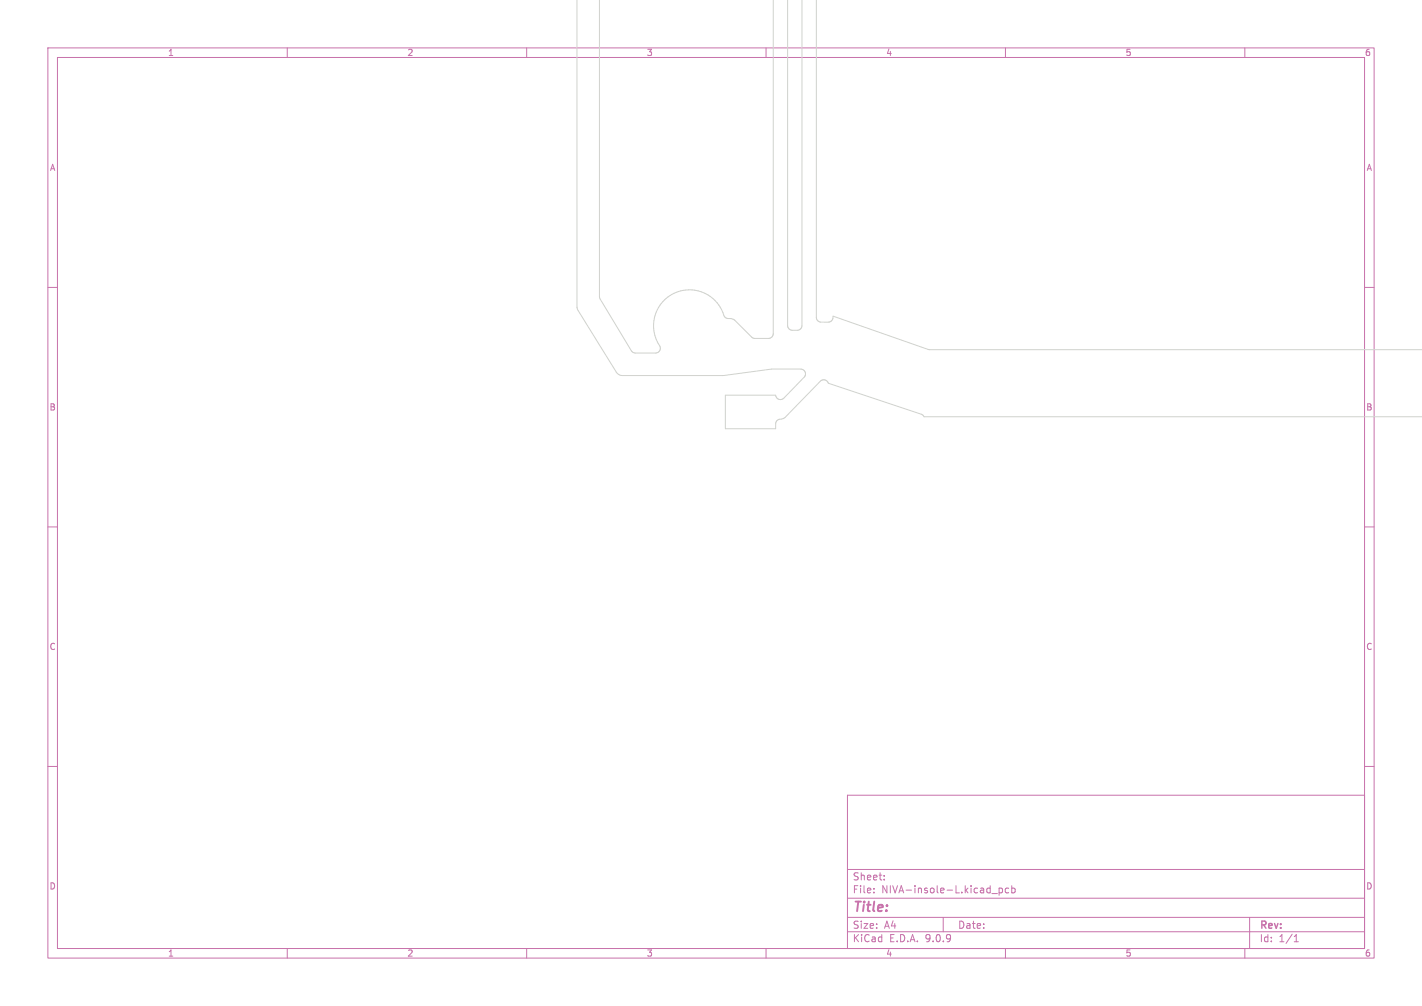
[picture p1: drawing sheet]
<svg xmlns="http://www.w3.org/2000/svg" width="297mm" height="210mm" viewBox="0 0 297 210" stroke-linecap="round" stroke-linejoin="round" font-family="sans-serif">
<defs><g id="words">
<text font-size="2.8" fill="#c872ab" x="178" y="190.9">Title:</text>
<g font-size="2.1" fill="#c872ab">
<text x="178" y="184">Sheet:</text>
<text x="178" y="186.7">File:</text>
<text x="184.1" y="186.7">NIVA-insole-L.kicad_pcb</text>
<text x="178" y="196.9">KiCad</text>
<text x="178" y="194.1">Size:</text>
<text x="184.7" y="194.1">A4</text>
<text x="185.7" y="196.9">E.D.A.</text>
<text x="193.3" y="196.9">9.0.9</text>
<text x="200" y="194.1">Date:</text>
<text x="263" y="194.3">Rev:</text>
<text x="263" y="196.9">Id:</text>
<text x="267.1" y="196.9">1/1</text>
</g>
<g font-size="1.8" fill="#c872ab">
<text x="35" y="11.9">1</text>
<text x="85" y="11.9">2</text>
<text x="135" y="11.9">3</text>
<text x="185" y="11.9">4</text>
<text x="235" y="11.9">5</text>
<text x="285" y="11.9">6</text>
<text x="10.3" y="35.9">A</text>
<text x="285.4" y="35.9">A</text>
<text x="10.3" y="85.9">B</text>
<text x="285.3" y="85.9">B</text>
<text x="10.3" y="135.9">C</text>
<text x="285.3" y="135.9">C</text>
<text x="10.3" y="185.9">D</text>
<text x="285.3" y="185.9">D</text>
<text x="35" y="199.9">1</text>
<text x="85" y="199.9">2</text>
<text x="135" y="199.9">3</text>
<text x="185" y="199.9">4</text>
<text x="235" y="199.9">5</text>
<text x="285" y="199.9">6</text>
</g>
</g></defs>
<g fill="none" stroke="#c872ab" stroke-width=".21">
<path d="M10 10h277v190h-277zM12 12h273v186h-273zM60 10v2M110 10v2M160 10v2M210 10v2M260 10v2M10 60h2M285 60h2M10 110h2M285 110h2M10 160h2"/>
<path d="M177 166h108v32h-108zM285 160h2M60 198v2M110 198v2M160 198v2M177 194.5h108M177 191.5h108M177 187.5h108M177 181.5h108M182.5 186.3v.1M182.5 185.5v.1M184.7 183.6v.1"/>
<path d="M184.7 182.8v.1M197 191.5v3M207.2 186.5h1.1M208.7 185.4v1.5M208.7 185.5l.4-.1 .3 .3-.2 .6h-.5M210 198v2M210.7 185.5l-.5-.1-.2 .3 .1 .6h.6M211.3 185.5l.4-.1 .3 .3-.1 .6h-.6M211.3 184.9v1.5M260 198v2M261 191.5v6.5M270.3 196.6h.9"/>
<path d="M270.3 195.5l.4-.4v1.5"/>
</g>
<path d="M120.5 0v64.1l.2 .7 8 12.9 .4 .4 .6 .3h21.3l10.1-1.3h6.2a1 1 0 0 1 .7 1.6l-4.3 4.4a1 1 0 0 1-1 .3 1 1 0 0 1-.7-.9h-10.5v7h10.5v-1.1a1.1 1.1 0 0 1 1.3-.9l.7-.4 7.4-7.5a1 1 0 0 1 1.6 .4l19.4 6.5 .6 .5h104.1M125.2 0v62.1l6.8 11.3 .7 .3h4.2a1 1 0 0 0 .9-1.5 7.5 7.5 0 0 1 3.1-11 7.5 7.5 0 0 1 10.4 4.9l.5 .4h1l.6 .3 3.8 3.7 3.3 .2a1 1 0 0 0 1-1v-69.7M164.5 0v68a1 1 0 0 0 1 1l1.1-.1a1 1 0 0 0 .9-.9v-68M170.5 0v66.3a1 1 0 0 0 .9 .9l1.6 .1a1.07 1.07 0 0 0 1-1.3l20.2 7h102.9" fill="none" stroke="#d0d2cd" stroke-width=".21"/>
<use href="#words"/>
</svg>
